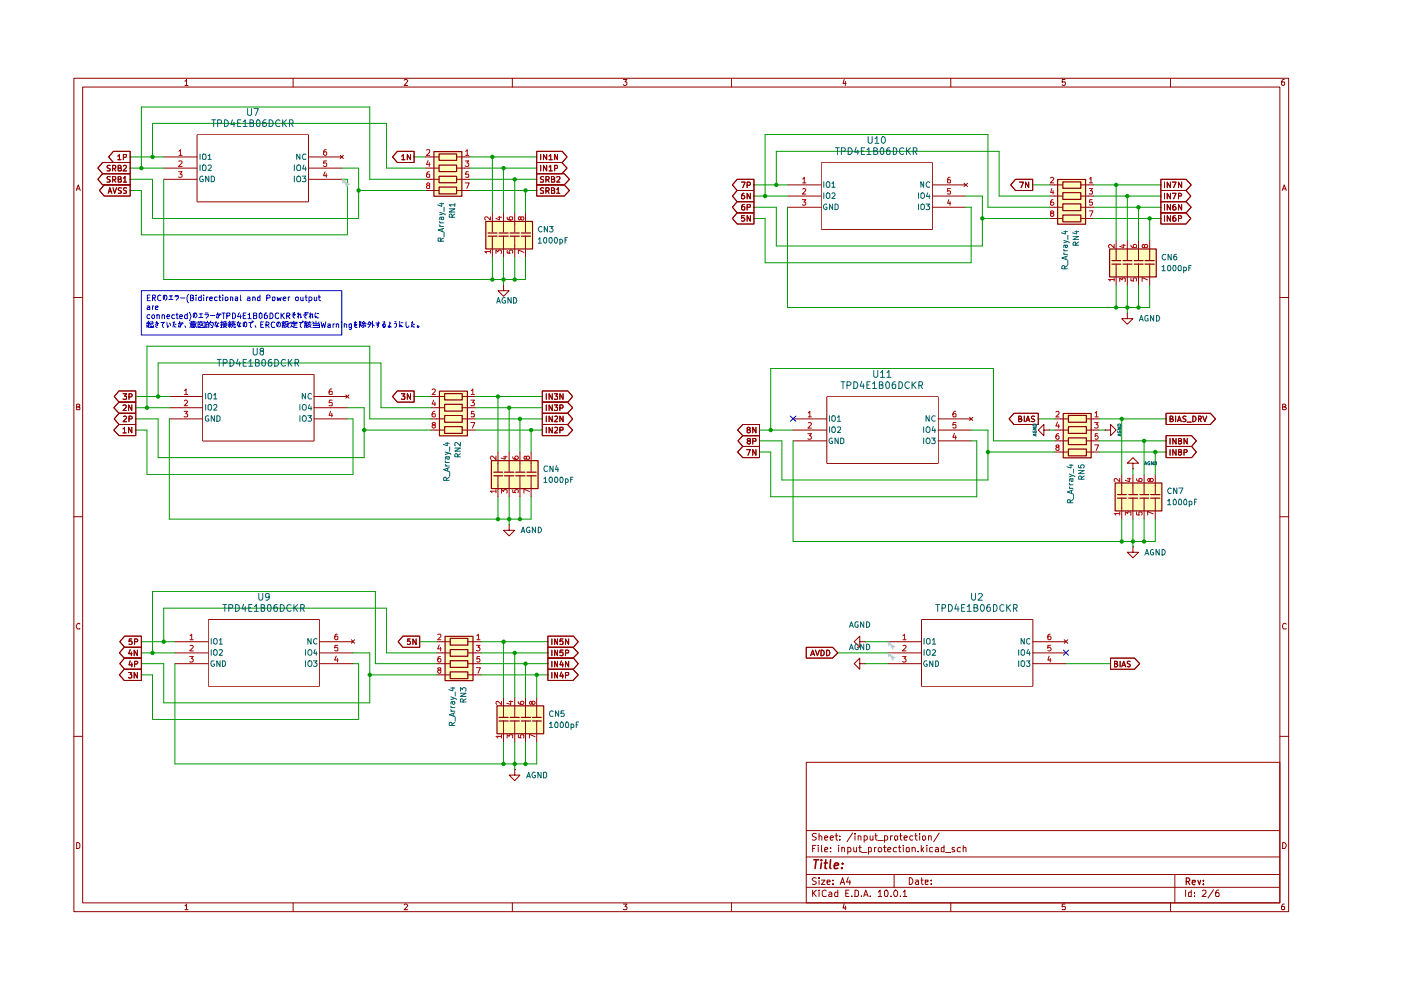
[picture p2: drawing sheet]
<svg xmlns="http://www.w3.org/2000/svg" width="297mm" height="210mm" viewBox="0 0 297 210" stroke-linecap="round" stroke-linejoin="round" font-family="sans-serif">
<g fill="none" stroke="#910000" stroke-width=".21">
<path d="M15.7 16.6h257.5v176.7h-257.5zM17.5 18.5h253.9v172.9h-253.9zM39.2 17.2h.2l.1-.4v1.3M39.2 18.1h.7M62.1 16.6v1.9M85.7 17l.2-.2h.3l.2 .3-.7 1h.7M108.6 16.6v1.9M132.2 16.8h.7l-.4 .6 .4 .1v.4l-.2 .2h-.4l-.1-.2M155.1 16.6v1.9M179 16.8l-.3 .9h.7M179.2 17.3v.8M201.6 16.6v1.9"/>
<path d="M225.8 16.8h-.6v.6h.6l.1 .1-.1 .5-.4 .1-.2-.2M248.2 16.6v1.9M272.3 16.8h-.3a.93 .93 0 0 0-.2 1.2h.5l.1-.5-.1-.1h-.5l-.1 .1M16.2 40.4l.4-1.2 .4 1.2M16.3 40h.5M271.9 40.4l.4-1.2 .4 1.2M272 40h.6M15.7 63.1h1.8M271.4 63.1h1.8M16.3 86.3h.4l.2-.3-.1-.2-.5-.1v1.2h.5l.1-.5-.2-.1M271.9 86.3l.6-.1v-.4l-.6-.1v1.2h.6l.2-.4-.3-.2M15.7 109.6h1.8"/>
<path d="M271.4 109.6h1.8M16.9 132.3l-.1-.1a.66 .66 0 0 0-.6 .4 .66 .66 0 0 0 .2 .7h.5M272.7 132.3l-.4-.1-.4 .3v.6l.2 .2h.6M15.7 156.1h1.8M271.4 156.1h1.8M16.3 178.6h.3l.3 .4v.6l-.3 .3h-.3zM170.9 161.6h100.5v29.8h-100.5zM170.9 176.1h100.5M172.3 179.9h.4M173 179.2h-.7v1.4M173.1 176.8l-.6-.1-.3 .3 .1 .3 .7 .2 .1 .2a.51 .51 0 0 1-.4 .4 .51 .51 0 0 1-.5 0M173.5 179.2v.1"/>
<path d="M173.5 179.7v.9M173.7 177.3l.3-.1 .2 .2v.7M173.7 176.7v1.4M174.2 179.2v1.2l.1 .2M174.8 177.6l.7-.1-.1-.2-.4-.1-.2 .2 .1 .7h.5M176 177.6l.7-.1-.1-.2-.4-.1-.2 .2 .1 .7h.5M176.1 179.7v.2M177 177.2h.6M177.3 176.7v1.2l.3 .2M177.8 179.2v.1M177.8 179.7v.9M178.1 178v.1"/>
<path d="M178.1 177.3v.1M178.5 179.8l.1-.1h.4l.1 .9M178.5 179.7v.9M179.7 179.7h.5a.59 .59 0 0 1 .1 .9h-.6M179.7 179.7v1.4M180.8 176.6l-1.2 1.9M181 179.7l.1 .9 .5-.1M181.3 176.7v.2M181.3 177.2v.9M181.6 179.7v.9M181.9 177.3l.4-.1 .2 .2v.7M181.9 177.2v.9"/>
<path d="M182 179.7h.6M182.3 179.2v1.4h.3M183.2 177.3h.6l.1 .6a.45 .45 0 0 1-.7 .2M183.2 177.2v1.4M184.1 179.7h.4l.2 .1v.7l-.6 .1M184.1 179.7v1.4M184.5 177.2v.9h.3l.3-.1M185.1 177.2v.9M185.4 179.7v.9M185.5 177.2h.5M185.7 176.7v1.2l.3 .2M185.8 179.7h-.3l-.1 .3"/>
<path d="M186.2 178.2h1.1M187.3 179.7h.6M187.5 179.2v1.4h.4M187.5 177.3l.5-.1 .2 .3-.1 .6h-.6M187.5 177.2v1.4M188.8 177.2v.9M189.2 177.2l-.4 .3M189.7 177.3h.6l-.1 .8h-.5zM190.1 179.7h-.4l-.3 .3 .2 .6h.5M190.5 179.7h.5M190.7 179.2v1.2l.1 .2h.2M190.8 177.2h.5"/>
<path d="M190.9 176.7v1.2l.4 .2M191.5 179.2v.1M191.5 179.7v.9M191.7 177.6l.7-.1-.2-.3h-.3l-.2 .2v.5l.2 .2h.4M192.2 179.7h.3l.3 .1-.1 .8h-.5zM193.4 179.8l.1-.1a.36 .36 0 0 1 .6 .2v.7M193.4 179.7v.9M193.5 177.3l-.4-.1-.2 .3v.4l.2 .2h.4M194 177.2h.5M194.1 176.7v1.2l.4 .2M195 176.7v.2M195 177.2v.9"/>
<path d="M195.3 179.2v1.4M195.6 177.3h.1a.36 .36 0 0 1 .6 .2l-.1 .6h-.4l-.2-.1zM195.8 179.7l-.5 .6M196.5 179.2v.1M196.5 179.7v.9M196.8 177.3h.6v.8M196.8 177.2v.9M197.7 179.7h-.3l-.3 .1v.7l.6 .1M198.4 179.7h.3l.3 .2v.7h-.6l-.1-.3 .2-.2 .5-.1M199.1 176.6l-1.1 1.9M200.2 179.2v1.4h-.6v-.8l.2-.1h.4M202.4 179.7h-.4l-.2 .2 .2 .3 .4 .1v.3h-.6"/>
<path d="M203.6 179.7h-.3l-.4 .3 .2 .6h.5M204.2 179.8l.3-.1h.3v.9M204.2 179.2v1.4M271.9 178.6a.65 .65 0 0 1 .8 .7 .65 .65 0 0 1-.8 .6zM39.2 192h.2l.1-.3v1.2M39.2 192.9h.7M62.1 191.4v1.9M85.7 191.9l.2-.2h.3l.2 .2-.7 1h.7M108.6 191.4v1.9M132.2 191.7h.7l-.4 .5 .4 .2v.3l-.1 .2-.6-.1M155.1 191.4v1.9M170.9 188.1h100.5"/>
<path d="M170.9 185.4h100.5M170.9 181.7h100.5M172.3 188.7v1.4M172.5 189.3l.6 .8M173.1 186.2l-.6-.1-.3 .3 .3 .4 .6 .3a.51 .51 0 0 1-.4 .4 .51 .51 0 0 1-.5 0M173.1 188.7l-.8 .8M173.7 188.7v.2M173.7 186.1v.2M173.7 186.6v.9M173.7 189.1v1M174.2 186.6h.7l-.7 .9h.7M174.8 180.2l.7-.2-.1-.3h-.4l-.2 .2 .1 .7h.5"/>
<path d="M175.2 188.9l-.4-.2-.5 .4 .1 .8 .2 .2 .6-.1M175.3 187l.7-.1-.1-.3h-.5l-.1 .2 .1 .7h.5M175.8 189.2l.4-.1 .2 .3v.7h-.6l-.1-.4 .7-.2M176.1 180.5v.1M176.6 187.4v.1M176.6 186.6v.2M177.6 188.7v1.4h-.6v-.9h.6M178.1 187.5l.5-1.4 .5 1.4M178.3 187.1h.6M179 191.6l-.3 .9h.7M179.2 192.1v.8M179.3 189.4h.5"/>
<path d="M179.8 186l-.3 1h.8M180 188.7h-.7v1.4h.7M180.2 186.6v.9M180.6 190v.1M181.3 188.7h.3l.4 .4v.6l-.2 .4h-.5zM182.6 190v.1M182.7 180.8h1.1M183.1 190.1l.5-1.4 .5 1.4M183.2 189.7h.7M184.5 190v.1M186.2 189.1l.4-.4v1.4M186.2 190.1h.7"/>
<path d="M187.5 189l.4-.3a.82 .82 0 0 1 .2 1.4l-.5-.1zM188.2 180.2l.7-.2-.2-.3h-.4l-.1 .7 .1 .2h.5M188.9 190v.1M189.6 185.4v2.7M189.8 188.7a.78 .78 0 0 1 .3 1.4h-.4l-.1-.3a.85 .85 0 0 1 .2-1.1zM190.9 190v.1M191.5 189.1l.4-.4v1.4M191.5 190.1h.8M192.8 186.1a.72 .72 0 0 1 .8 .7 .72 .72 0 0 1-.8 .7zM194.1 186.6h.5l.1 .9M194.6 180.5v.1M194.7 186.9h-.4l-.2 .3 .2 .3h.4"/>
<path d="M195.2 186.6h.5M195.4 186.1v1.2l.3 .2M195.5 180.1l.3 .5M196.2 187l.6-.1v-.3h-.6v.9h.6M197.4 187.4v.1M197.4 186.6v.2M200.5 180.8h1.1M201.6 191.4v1.9M225.8 191.7h-.6v.6l.6-.1 .1 .2-.1 .5-.6-.1M248.2 191.4v1.9M249.1 185.4v6M251.4 188.7v1.4"/>
<path d="M252.6 188.7v1.4h-.5l-.1-.8 .2-.2 .4 .1M253.2 190v.1M253.2 189.2v.2M254.9 188.9l.2-.2 .5 .1 .1 .5-.9 .8h.9M257.3 188.6l-1.2 1.8M258.4 188.7l-.4 .1-.3 .5 .1 .8h.6v-.8l-.4-.1-.3 .3M272.3 191.7h-.3a.93 .93 0 0 0-.2 1.2h.5l.1-.5-.1-.2h-.5l-.1 .2"/>
<circle cx="186.6" cy="180.2" r=".44"/>
</g>
<path d="M251.5 186.9h.5l.3-.3v-.2l-.3-.3h-.5v1.5M251.8 186.9l.5 .7M252.8 187.1l.6-.1v-.4h-.5l-.1 .2 .1 .7h.5M254 186.6l.3 1 .3-1M255.1 187.4v.2M255.1 186.6v.2" fill="none" stroke="#910000" stroke-width=".25"/>
<path d="M172.6 182.3h1M173.1 182.3l-.3 1.8M174.2 182.3v.2M174.2 183l-.2 1.1M174.8 183h.6M175.1 182.3l-.2 1.8h.4M176.1 182.3l-.2 1.6 .3 .2M176.9 183.6l.9-.2-.1-.4h-.7l-.1 .9 .1 .2h.6M178.5 184v.1M178.6 183v.2" fill="none" stroke="#910000" stroke-width=".34"/>
<g fill="#ffb">
<path d="M104.1 97.6h9.9v5.9h-9.9z"/>
<path d="M93.1 82.9h6v9.5h-6z"/>
<path d="M94.3 134.9h5.9v9.4h-5.9z"/>
<path d="M91.9 32.1h6v9.5h-6z"/>
<path d="M105.3 149.6h9.9v5.9h-9.9z"/>
<path d="M103 46.9h9.9v5.8h-9.9z"/>
<path d="M235.2 52.7h9.9v6h-9.9z"/>
<path d="M224.2 38h5.9v9.5h-5.9z"/>
<path d="M225.4 87.6h5.9v9.4h-5.9z"/>
<path d="M236.4 102.4h9.9v5.9h-9.9z"/>
</g>
<g fill="none" stroke="#910000" stroke-width=".25">
<path d="M92 32.1h5.9v9.5h-5.9zM93.1 32.6h3.7v1.4h-3.7zM93.1 35h3.7v1.4h-3.7zM93.1 37.4h3.7v1.3h-3.7zM93.1 39.7h3.7v1.4h-3.7zM224.2 38.1h6v9.4h-6zM225.3 38.6h3.9v1.3h-3.9zM103 46.9h9.9v5.9h-9.9zM103.5 49.4h1.9M103.5 50.1h1.9M105.8 49.4h1.9M105.8 50.1h1.9"/>
<path d="M108.2 49.4h1.9M108.2 50.1h1.9M110.5 49.4h2M110.5 50.1h2M225.3 40.9h3.9v1.4h-3.9zM225.3 43.2h3.9v1.5h-3.9zM225.3 45.6h3.9v1.4h-3.9zM235.2 52.8h10v5.9h-10zM235.8 55.2h1.8M235.8 56h1.8M238.1 55.2h1.9M238.1 56h1.9"/>
<path d="M240.5 55.2h1.9M240.5 56h1.9M242.8 55.2h1.9M242.8 56h1.9M93.2 82.9h5.9v9.5h-5.9zM94.3 83.4h3.7v1.4h-3.7zM94.3 85.7h3.7v1.5h-3.7zM94.3 88.1h3.7v1.4h-3.7zM94.3 90.5h3.7v1.4h-3.7zM104.2 97.7h9.9v5.9h-9.9zM225.4 87.7h6v9.4h-6zM226.5 88.1h3.8v1.4h-3.8z"/>
<path d="M226.5 90.5h3.8v1.4h-3.8zM226.5 92.8h3.8v1.5h-3.8zM226.5 95.2h3.8v1.4h-3.8zM104.7 100.1h1.9M104.7 100.9h1.9M107 100.1h1.9M107 100.9h1.9M109.3 100.1h2M109.3 100.9h2M111.7 100.1h2M111.7 100.9h2M236.4 102.4h9.9v5.9h-9.9z"/>
<path d="M236.9 104.9h1.9M236.9 105.6h1.9M239.3 104.9h1.9M239.3 105.6h1.9M241.7 104.9h1.8M241.7 105.6h1.8M244 104.9h1.9M244 105.6h1.9M94.4 134.9h5.9v9.4h-5.9zM95.5 135.3h3.7v1.5h-3.7zM95.5 137.7h3.7v1.4h-3.7zM95.5 140.1h3.7v1.4h-3.7z"/>
<path d="M95.5 142.5h3.7v1.4h-3.7zM105.4 149.6h9.9v6h-9.9zM105.8 152.1h1.9M105.8 152.9h1.9M108.2 152.1h1.9M108.2 152.9h1.9M110.5 152.1h2M110.5 152.9h2M112.9 152.1h1.9M112.9 152.9h1.9"/>
</g>
<g fill="none" stroke="#910000" stroke-width=".21">
<path d="M21.8 36.8h5.8v2.4h-5.8l-1.1-1.2zM21.8 34.5h5.8v2.3h-5.8l-1.1-1.2zM22.1 39.2h5.5v2.4h-5.5l-1-1.2zM23.4 37.5l-.5-.1-.2 .3 .1 .2 .5 .2v.5h-.6M23.4 35.1h-.5l-.2 .2 .1 .3 .5 .1v.5h-.6M23.9 38.1l.6-.1v-.5l-.6-.1v1.2M23.9 35.7l.6-.1v-.5h-.6v1.1M24 39.8l.3 1.2 .4-1.2M24 32.1h3.6v2.4h-3.6l-1-1.2zM24.1 38.1l.5 .5M24.1 35.7l.5 .5M25 33.1l.3-.3v1.1"/>
<path d="M25 33.9h.7M25.1 38l.6-.1v-.3l-.2-.2h-.4v1.2h.6v-.3l-.2-.3M25.1 35.6h.6v-.4l-.2-.1h-.4v1.1h.6v-.3l-.2-.3M25.7 39.9h-.6v.4l.6 .2v.3v.2h-.6M26.2 33.4l.6-.1v-.5h-.6v1.1M26.2 37.8l.3-.4v1.2M26.2 35.2l.4-.1 .2 .3-.7 .8h.7M26.2 38.6h.6M26.8 39.9h-.6v.4l.6 .2v.3v.2h-.6M34.7 33.3h7M34.7 35.6h7M34.7 38h7"/>
<path d="M41.8 28.6h23.6v14.2h-23.6zM65.4 33.3h7.1M65.4 35.6h7.1M65.4 38h7.1M72.1 32.9l.7 .7M72.8 32.9l-.7 .7M84.2 32.1h3.6v2.4h-3.6l-1-1.2zM85.2 33.1l.3-.3v1.1M85.2 33.9h.7M87 32.8v1.1l-.6-1.1v1.1M90.2 33.3h2.8M90.2 35.6h2.8"/>
<path d="M90.2 38h2.8M96.8 33.3h2.9M96.8 35.6h2.9M96.8 38h2.9M113.8 32.1h5.4l1 1.2-1 1.2h-5.4zM113.8 39.2h5.8l1.1 1.2-1.1 1.2h-5.8zM113.8 34.5h5.3l1.1 1.1-1.1 1.2h-5.3zM113.8 36.8h5.8l1.1 1.2-1.1 1.2h-5.8zM114.6 32.8v1.1M114.6 35.1v1.1M115.2 39.9l-.4-.1-.2 .2v.3l.6 .3v.3l-.6 .1M115.2 37.5l-.4-.1-.2 .3v.2l.6 .3v.3l-.6 .1"/>
<path d="M115.7 38.1h.5l.2-.2v-.3l-.2-.2h-.5v1.2M115.9 32.8v1.1l-.7-1.1v1.1M115.9 35.1v1.1l-.7-1.1v1.1M116.1 38.1l.3 .5M116.4 33.1l.4-.3v1.1M116.4 35.4l.4-.3v1.1M116.4 33.9h.7M116.4 36.2h.7M116.9 38l.6-.1 .1-.2-.3-.3h-.4v1.2h.6l.1-.5-.3-.1M117.6 35.7h.4l.2-.1v-.4l-.2-.1h-.4v1.1M118 37.6l.2-.2h.3l.2 .2v.3l-.7 .7h.7M118.2 32.8v1.1l-.6-1.1v1.1"/>
<path d="M156.3 38h3.6v2.4h-3.6l-1-1.2zM157.2 38.6h.8l-.5 1.2M158.4 39.3h.5l.2-.2v-.3l-.2-.2h-.5v1.2M167 39.2h7.1M174.1 34.5h23.6v14.1h-23.6zM197.7 39.2h7M204.4 38.9l.7 .6M205.1 38.9l-.7 .6M215.3 38h3.6v2.4h-3.6l-1-1.2zM216.2 38.6h.8l-.5 1.2M218.1 38.6v1.2l-.7-1.2v1.2M222.5 39.2h2.8"/>
<path d="M229.1 39.2h2.8M246.1 38h5.4l1.1 1.2-1.1 1.2h-5.4zM246.9 38.6v1.2M248.2 38.6v1.2l-.7-1.2v1.2M248.6 38.6h.7l-.5 1.2M250.5 38.6v1.2l-.6-1.2v1.2M22.9 41l.4-1.2 .4 1.2M23 40.6h.6M90.2 40.4h2.8M96.8 40.4h2.9M104.4 45.1v4.1M104.4 50.1v4.4"/>
<path d="M106.8 45.1v4.1M106.8 50v4.5M109.1 45.1v4.1M109.1 50v4.5M111.4 45.1v4.1M111.4 50v4.5M115.7 40.5h.5l.2-.2v-.3l-.2-.2h-.5v1.2M116.1 40.5l.3 .5M116.9 40.4l.6-.1 .1-.3-.3-.2h-.4v1.2h.6l.1-.5-.3-.1M118 40.1h.2l.2-.3v1.2M118 41h.7M156.3 40.4h3.6v2.4h-3.6l-1-1.2z"/>
<path d="M156.3 42.8h3.6v2.3h-3.6l-1-1.2zM156.3 45.1h3.6v2.4h-3.6l-1-1.2zM157.7 41l-.3 .1-.2 .2v.8h.6l.1-.4-.3-.3h-.2l-.2 .3M157.8 43.3h-.2a.73 .73 0 0 0-.1 1.2l.4-.1v-.5l-.4-.1-.3 .2M157.8 45.7h-.6v.6l.4-.2 .3 .3-.1 .4h-.6M158.4 43.9h.6l.1-.5-.7-.1v1.2M159.1 41v1.2l-.7-1.2v1.2M159.1 45.7v1.2l-.7-1.2v1.2M167 41.6h7.1M167 43.9h7.1M197.7 41.6h7M197.7 43.9h7"/>
<path d="M222.5 41.6h2.8M222.5 43.9h2.8M222.5 46.3h2.8M229.1 41.6h2.8M229.1 43.9h2.8M229.1 46.3h2.8M236.6 51v4.1M236.6 56v4.5M239 51v4.1M239 56v2M239 58.1v2.4M241.4 51v4.1"/>
<path d="M241.4 56v2M241.4 58.1v2.4M243.8 51v4.1M243.8 56v2M243.8 58.1v2.4M246.1 42.8h5.4l1.1 1.1-1.1 1.2h-5.4zM246.1 45.1h5.4l1 1.2-1 1.2h-5.4zM246.1 40.4h5.4l1 1.2-1 1.2h-5.4zM246.9 41v1.2M246.9 43.3v1.2M246.9 45.7v1.2M248.2 43.3v1.2l-.7-1.2v1.2"/>
<path d="M248.2 45.7v1.2l-.7-1.2v1.2M248.2 41v1.2l-.7-1.2v1.2M248.6 41h.7l-.5 1.2M249.2 43.3l-.5 .3v.8h.6v-.4l-.2-.2h-.3l-.1 .2M249.2 45.7l-.5 .3v.8h.6v-.4l-.2-.3h-.3l-.1 .3M249.9 46.3h.5l.1-.2-.1-.3-.5-.1v1.2M249.9 41.6h.5l.1-.4-.2-.2h-.4v1.2M250.5 43.3v1.2l-.6-1.2v1.2M43 79.4h23.6v14.1h-23.6zM106.8 60.5v1.1h1.1l-1.1 1.2-1.2-1.2h1.2M106.8 60.5h.1M239 66.4v1.2h1.2l-1.2 1.1-1.2-1.1h1.2"/>
<path d="M239 66.4h.1M25.2 85.3h3.6v2.3h-3.6l-1.1-1.2zM25.2 90h3.6v2.4h-3.6l-1.1-1.2zM25.2 87.6h3.6v2.4h-3.6l-1-1.2zM25.2 82.9h3.6v2.4h-3.6l-1-1.2zM26.1 86l.1-.1h.4l.2 .1v.4l-.7 .6h.7M26.1 90.9l.3-.3v1.2M26.1 83.5h.7l-.4 .5h.4v.7l-.7-.1M26.1 91.8h.7M26.2 88.3l.4-.1 .2 .4-.7 .8h.7M27.3 88.8h.6v-.5l-.6-.1v1.2M27.3 84.2l.6-.1v-.5l-.6-.1v1.2"/>
<path d="M27.9 85.9v1.1l-.6-1.1v1.1M27.9 90.6v1.2l-.6-1.2v1.2M35.9 84.1h7M35.9 86.4h7M35.9 88.8h7M66.5 84.1h7.2M66.5 86.4h7.2M66.5 88.8h7.2M73.3 83.7l.7 .7M74 83.7l-.7 .7M84.2 82.9h3.6v2.4h-3.6l-1-1.2zM85.1 83.5h.8l-.5 .5h.4v.7l-.7-.1"/>
<path d="M87 83.5v1.2l-.6-1.2v1.2M91.4 84.1h2.8M91.4 86.4h2.8M91.4 88.8h2.8M91.4 91.2h2.8M98 84.1h2.8M98 86.4h2.8M98 88.8h2.8M98 91.2h2.8M105.6 95.8v4.2M107.9 95.8v4.2M110.2 95.8v4.2"/>
<path d="M112.6 95.8v4.2M115 82.9h5.4l1 1.2-1 1.2h-5.4zM115 85.3h5.3l1.1 1.1-1.1 1.2h-5.3zM115 90h5.3l1.1 1.2-1.1 1.2h-5.3zM115 87.6h5.4l1 1.2-1 1.2h-5.4zM115.8 83.5v1.2M115.8 85.9v1.1M115.8 88.2v1.2M115.8 90.6v1.2M117.1 83.5v1.2l-.7-1.2v1.2M117.1 85.9v1.1l-.7-1.1v1.1M117.1 90.6v1.2l-.7-1.2v1.2"/>
<path d="M117.1 88.2v1.2l-.7-1.2v1.2M117.5 83.5h.7l-.3 .5 .3 .1v.5h-.7M117.5 85.9h.7l-.3 .5h.3v.6h-.7M117.6 90.7h.6v.4l-.7 .7h.7M117.6 88.3h.6v.4l-.7 .7h.7M118.7 86.5h.5l.2-.1v-.4l-.2-.1h-.5v1.1M118.7 91.2h.6l.1-.5-.7-.1v1.2M119.4 83.5v1.2l-.7-1.2v1.2M119.4 88.2v1.2l-.7-1.2v1.2M157.5 90h3.5v2.4h-3.5l-1.1-1.2zM157.5 94.7h3.5v2.3h-3.5l-1.1-1.2zM157.5 92.4h3.5v2.3h-3.5l-1-1.2z"/>
<path d="M158.3 95.3h.8l-.5 1.2M158.6 91.1l-.2-.1v-.3h.6v.3l-.6 .2v.5l.2 .1 .4-.1 .1-.2-.3-.4M158.7 93.5l-.3-.3 .3-.2h.4v.4a.51 .51 0 0 0-.6 .7h.6v-.5l-.2-.1M159.6 93.6h.6l.1-.6h-.7v1.1M160.3 90.6v1.2l-.7-1.2v1.2M160.3 95.3v1.2l-.7-1.2v1.2M168.1 88.8h7.2M168.1 91.2h7.2M168.1 93.5h7.2M175.3 84.1h23.6v14.2h-23.6zM198.9 88.8h7M198.9 91.2h7"/>
<path d="M198.9 93.5h7M205.6 88.5l.6 .7M206.2 88.5l-.6 .7M215 87.6h5.1v2.4h-5.1l-1-1.2zM216 88.8l.5-.1v-.4l-.5-.1v1.2h.4l.3-.4-.4-.2M217.2 88.2v1.2M217.5 89.4l.4-1.2 .5 1.2M217.7 89.1h.5M219.4 88.3h-.7v.3l.7 .5-.3 .3-.4-.1M221.3 91.2v-1.2l-1.2 1.2 1.2 1.2v-1.2h1.2M222.5 91.2h.1M223.6 88.8h2.9"/>
<path d="M223.6 91.2h2.9M223.6 93.5h2.9M223.6 95.8h2.9M230.3 88.8h2.8M230.3 91.2h2.8M230.3 93.5h2.8M230.3 95.8h2.8M234.3 91.2h1.2v-1.2l1.1 1.2-1.1 1.2v-1.2M234.3 91.2h.1M240.2 98.2h1.2l-1.2-1.2-1.2 1.2h1.2v1.2M240.2 99.4h.1M247.2 92.4h5.4l1.1 1.1-1.1 1.2h-5.4z"/>
<path d="M247.2 87.6h9.4l1.1 1.2-1.1 1.2h-9.4zM247.2 94.7h5.4l1.1 1.1-1.1 1.2h-5.4zM248.1 88.8h.4l.2-.2v-.3l-.2-.1h-.4v1.2l.6-.1 .1-.3-.3-.2M248.1 93v1.1M248.1 95.3v1.2M249.3 88.2v1.2M249.3 93v1.1l-.6-1.1v1.1M249.3 95.3v1.2l-.6-1.2v1.2M249.7 89.4l.3-1.2 .4 1.2M249.8 89.1h.6M250 93.5l-.1-.1v-.4h.5v.4l-.5 .2v.5h.1h.4l.1-.2-.2-.4M250 95.8l-.1-.4 .5-.1 .1 .3-.2 .2-.4 .1v.5l.1 .1h.3l.2-.2v-.3l-.2-.2"/>
<path d="M251 95.9l.6-.1 .1-.3-.2-.2h-.5v1.2M251.5 88.3h-.6v.4l.5 .2 .1 .3-.3 .2-.4-.1M251.7 93v1.1l-.7-1.1v1.1M251.7 89.5h.9M252.9 88.2a.6 .6 0 0 1 .7 .6 .6 .6 0 0 1-.7 .6zM254.1 88.8h.5l.1-.5-.6-.1v1.2M254.3 88.8l.4 .6M255 88.2l.4 1.2 .5-1.2M105.6 100.9v4.4M107.9 111.3v1.1h1.2l-1.2 1.2-1.1-1.2h1.1M107.9 111.3h.1M107.9 100.8v2.1"/>
<path d="M107.9 103v2.3M110.2 100.8v2.1M110.2 103v2.3M112.6 100.8v2.1M112.6 103v2.3M237.8 100.6v4.1M237.8 105.6v4.5M240.2 115.9v1.2h1.2l-1.2 1.2-1.2-1.2h1.2M240.2 115.9h.1M240.2 100.6v4.1M240.2 105.6v2M240.2 107.7v2.4"/>
<path d="M242.6 100.6v4.1M242.6 105.6v2M242.6 107.7v2.4M244.9 100.6v4.1M244.9 105.6v2M244.9 107.7v2.4M26.3 137.2h3.7v2.3h-3.7l-1-1.1zM26.4 139.5h3.6v2.4h-3.6l-1-1.2zM26.4 134.9h3.6v2.3h-3.6l-1-1.1zM27.6 137.8l-.3 .8h.7M27.9 138.3v.7M27.9 135.5h-.5l-.1 .6 .2-.2 .4 .1v.6h-.6"/>
<path d="M28.5 136.1h.6v-.5l-.6-.1v1.2M29.1 137.8v1.2l-.7-1.2v1.2M37.1 136.1h7M37.1 138.4h7M44.2 131.4h23.6v14.1h-23.6zM67.7 136.1h7.1M67.7 138.4h7.1M74.5 135.6l.7 .8M75.2 135.6l-.7 .8M85.4 134.9h3.6v2.3h-3.6l-1-1.1zM87 135.5h-.6v.6l.4-.2 .2 .2v.5h-.6M88.2 135.5v1.2l-.7-1.2v1.2"/>
<path d="M92.5 136.1h2.9M92.5 138.4h2.9M99.1 136.1h2.9M99.1 138.4h2.9M116.2 134.9h5.4l1 1.2-1 1.1h-5.4zM116.2 139.5h5.4l1 1.2-1 1.2h-5.4zM116.2 137.2h5.3l1.1 1.2-1.1 1.1h-5.3zM117 135.5v1.2M117 137.8v1.2M118.2 135.5v1.2l-.6-1.2v1.2M118.2 137.8v1.2l-.6-1.2v1.2M119.4 135.5h-.6l-.1 .6 .2-.2h.3l.2 .2v.5h-.7"/>
<path d="M119.4 137.8h-.6l-.1 .6 .2-.1h.3l.2 .1v.5h-.7M119.9 138.4h.6l.1-.5-.7-.1v1.2M120.6 135.5v1.2l-.7-1.2v1.2M170.9 137.2h5.6l1.1 1.2-1.1 1.1h-5.6zM171.9 139l.4-1.2 .4 1.2M172 138.7h.6M172.9 137.8l.4 1.2 .4-1.2M174.1 137.8l.6 .2 .1 .3-.1 .6-.4 .1h-.2zM175.3 137.8l.6 .2v.3v.6l-.4 .1h-.2zM182.3 136.1v-1.2l-1.2 1.2 1.2 1.1v-1.1h1.2M183.5 136.1h.1M188.2 136.1h7.1"/>
<path d="M188.2 138.4h7.1M195.4 131.4h23.6v14.1h-23.6zM218.9 136.1h7.1M218.9 138.4h7.1M225.6 135.6l.8 .8M226.4 135.6l-.8 .8M235.5 139.5h5l1.1 1.2-1.1 1.2h-5zM26.3 141.9h3.7v2.4h-3.7l-1-1.2zM27.3 142.6h.6l-.3 .4 .3 .1v.5l-.1 .2h-.4l-.1-.2M27.6 140.1l-.3 .9h.8M27.9 140.5v.9M28.5 140.8l.6-.1v-.5h-.6v1.2"/>
<path d="M29.1 142.6v1.2l-.7-1.2v1.2M37.1 140.7h7M67.7 140.7h7.1M92.5 140.7h2.9M92.5 143.1h2.9M99.1 140.7h2.9M99.1 143.1h2.9M106.8 147.8v4.2M106.8 152.8v4.5M109.1 147.8v4.2M109.1 152.8v2.1M109.1 154.9v2.4"/>
<path d="M111.4 147.8v4.2M111.4 152.8v2.1M111.4 154.9v2.4M113.8 147.8v4.2M113.8 152.8v2.1M113.8 154.9v2.4M116.2 141.9h5.3l1.1 1.2-1.1 1.2h-5.3zM117 140.2v1.2M117 142.6v1.2M118.2 140.2v1.2l-.6-1.2v1.2M118.2 142.6v1.2l-.6-1.2v1.2M119 140.1l-.3 .9h.8"/>
<path d="M119 142.5l-.3 .8h.8M119.3 140.5v.9M119.3 142.9v.9M119.9 143.2l.7-.1v-.4l-.7-.1v1.2M120.6 140.2v1.2l-.7-1.2v1.2M182.3 140.7v-1.2l-1.2 1.2 1.2 1.2v-1.2h1.2M183.5 140.7h.1M188.2 140.7h7.1M218.9 140.7h7.1M236.3 140.7h.5v-.5h-.5v1.2h.4l.3-.4-.4-.3M237.5 140.2v1.2M237.8 141.4l.5-1.2 .4 1.2"/>
<path d="M238 141.1h.5M239.6 140.2l-.6 .1v.3l.6 .3v.3l-.2 .2-.4-.1M109.1 163.2v1.1h1.1l-1.1 1.2-1.2-1.2h1.2M109.1 163.2h.1"/>
</g>
<g fill="none" stroke="#b90000" stroke-width=".21">
<path d="M37.8 36.4h.8l-.4 .5 .4 .2v.3l-.2 .2-.6-.1M37.9 32.1l.4-.4v1.2M37.9 34.2l.5-.1 .2 .4-.8 .8h.8M37.9 32.9h.7M68.9 36.4l-.3 .9h.7M69.2 31.7l-.5 .1a.82 .82 0 0 0 .1 1.1l.5-.1v-.5l-.5-.1-.2 .2M69.2 36.8v.8M69.3 34.1h-.6l-.1 .5h.7v.5l-.2 .2h-.4l-.1-.2M90.4 31.8h.7v.5l-.7 .6h.7M90.7 39.3l-.3-.3 .3-.2h.2l.2 .4-.4 .1-.3 .2 .2 .5 .5-.1v-.4l-.2-.2M90.8 34l-.4 .9h.8M91 36.4l-.4 .2-.2 .8 .2 .2 .5-.1-.1-.6h-.4l-.2 .2"/>
<path d="M91 34.5v.8M98.6 34.1h.8l-.4 .4 .4 .3-.1 .4-.5 .1-.2-.2M98.6 38.8h.9l-.5 1.2M98.7 32.1l.4-.4v1.2M98.7 32.9h.7M99.3 36.4h-.5l-.1 .6 .6-.1v.7l-.6-.1M170.2 37.9l.3-.3v1.2M170.2 38.8h.7M201.4 37.6h-.2l-.3 .3v.8h.6l-.1-.6h-.4l-.1 .2M201.5 40h-.6v.6h.6l-.1 .5h-.5M222.8 37.8l.4-.2 .2 .3-.7 .9h.7M223 40l-.2 .8h.6"/>
<path d="M231 37.9h.1l.2-.3v1.2M231 40h.6l-.4 .5h.4v.1v.5h-.6M231 38.8h.6M104 53.3h-1.2l.3 .4M104 46v.7l-.7-.7h-.3l-.2 .1v.4l.2 .2M104 53v.7M105.2 53.8v-.8l.4 .4 .2-.4 .5 .1v.7M105.6 46.1h.7M105.9 45.9v.8l-.7-.4M107.5 53.1v.6h.6l-.2-.4 .3-.3 .4 .1v.6M107.5 46.1v.2a.73 .73 0 0 0 1.2 .1l-.1-.4h-.5l-.2 .4 .3 .3M110.4 46.1l.1-.1h.5v.6a.51 .51 0 0 1-.7-.6h-.3l-.1 .4 .3 .3 .2-.3"/>
<path d="M111.1 53.5l-1.2-.5v.8M170.1 42.3h.8l-.5 .5 .5 .2-.1 .4h-.7M170.2 40.1l.4-.1 .3 .3-.8 .8h.8M201.2 42.3l-.3 .8h.7M201.4 42.8v.7M222.9 45.2l-.1-.1v-.3h.6v.3l-.6 .2v.5l.1 .1h.3l.2-.3-.2-.4M223.3 42.3l-.4 .1-.1 .3v.7h.6v-.4l-.1-.2h-.5v.2M223.3 40.4v.7M231 44.7h.7l-.5 1.2M231.6 42.3h-.5l-.1 .6 .6-.1v.6h-.6M236.2 59.3h-1.2l.4 .3M236.2 51.8v.8l-.8-.8-.4 .3 .2 .4"/>
<path d="M236.2 58.9v.7M237.4 59.7v-.8l.5 .5v-.4l.2-.1 .5 .1-.1 .7M237.8 52h.8M238.3 51.8v.7l-.9-.3M239.8 59v.5l.6 .1-.1-.6h.7l-.1 .6M239.8 52l.1 .3 .2 .2h.8l.1-.5-.2-.2h-.3l-.2 .2v.4l.2 .1M242.7 52.1l.2-.3 .4 .3-.1 .4h-.5l-.1-.6h-.4v.6h.4l.1-.2M243.3 59.4l-1.2-.6v.9M39 87.2h.8l-.4 .5 .4 .2v.3l-.2 .2-.6-.1M39.1 82.8l.4-.3v1.2M39.1 85l.4-.2 .3 .4-.8 .8h.8M39.1 83.7h.7"/>
<path d="M70.1 87.2l-.3 .9h.7M70.4 82.5l-.5 .1-.1 .9 .1 .2 .5-.1v-.6h-.5l-.1 .1M70.4 87.6v.8M70.4 84.8h-.6v.6l.6-.1v.6h-.6M91.6 82.6l.2-.1h.3l.2 .1v.4l-.7 .7h.7M91.9 90.1l-.3-.3 .3-.2 .4 .1v.3a.51 .51 0 0 0-.6 .7h.6v-.5l-.2-.1M91.9 84.8l-.3 .9h.8M92.2 87.2l-.4 .2-.2 .8 .2 .2 .5-.1-.1-.6h-.4l-.2 .2M92.2 85.3v.7M99.8 84.8h.8l-.4 .5h.3v.7l-.7-.1M99.8 89.6h.9l-.5 1.2M99.9 82.8l.3-.3v1.2"/>
<path d="M99.9 83.7h.7M100.5 87.2h-.5l-.1 .6 .6-.1v.7l-.6-.1M105.2 96.7v.8l-.9-.8-.3 .2 .1 .5M106.8 96.9h.7M107.1 96.7v.7l-.8-.3M108.7 96.9l.3 .5h.8v-.6l-.4-.1-.3 .2v.3l.3 .2M111.6 96.9l.2-.2 .5 .2-.1 .5h-.5l-.2-.6h-.3v.6h.3l.1-.2M171.3 91.9h.7l-.4 .5 .4 .2v.4h-.7M171.4 87.5l.3-.3v1.2M171.4 89.7l.4-.1 .2 .3-.7 .9h.7M171.4 88.4h.6M202.4 91.9l-.4 .8h.8"/>
<path d="M202.6 87.2l-.4 .2-.2 .8 .2 .2 .5-.1-.1-.6h-.4l-.2 .2M202.6 92.4v.7M202.7 89.6h-.6l-.1 .6 .2-.2h.3l.2 .2v.5h-.7M223.9 87.4l.1-.2h.4l.1 .2v.3l-.6 .7h.6M224.1 94.8l-.2-.2 .2-.3 .4 .1v.3a.51 .51 0 0 0-.6 .7h.6v-.5l-.1-.1M224.2 89.5l-.3 .8h.7M224.5 91.9h-.3a.73 .73 0 0 0-.1 1.2l.4-.1v-.5l-.4-.1-.2 .2M224.5 90v.8M232.1 89.6h.7l-.4 .4 .3 .1v.6h-.6M232.1 94.3h.8l-.5 1.2M232.2 87.5l.3-.3v1.2M232.2 88.4h.6"/>
<path d="M232.7 91.9h-.5v.6l.1-.1 .4 .1v.5h-.5M105.2 104.1h-1.2l.3 .4M105.2 103.8v.7M106.3 104.6v-.8l.5 .4v-.3h.6v.7M108.7 103.9v.5l.6 .1-.2-.2 .1-.4h.6v.6M112.3 104.2l-1.2-.5v.9M237.4 108.9h-1.2l.4 .2v.1M237.4 101.4v.8l-.8-.8-.4 .3 .2 .4M237.4 108.5v.7M238.6 109.2v-.7l.5 .4 .1-.4h.5v.7M239 101.5h.8M239.4 101.3v.8l-.8-.2"/>
<path d="M241 108.5v.6l.6 .1-.1-.6 .6-.1v.7M241 101.5v.3a.73 .73 0 0 0 1.1 .1v-.4l-.5-.1-.1 .1v.5l.1 .1M243.8 101.7a.35 .35 0 0 1 .6-.2 .35 .35 0 0 1 0 .6 .35 .35 0 0 1-.6-.2l-.2-.5a.35 .35 0 0 0-.3 .4 .35 .35 0 0 0 .3 .3l.2-.2M244.5 109l-1.2-.5v.7M40.2 139.2h.8l-.4 .4 .4 .3-.1 .4h-.7M40.3 134.8l.3-.3v1.1M40.3 136.9l.4-.1 .3 .4-.8 .8h.8M40.3 135.6h.7M71.3 139.1l-.3 .9h.7M71.5 134.5h-.2a.73 .73 0 0 0-.1 1.1h.4v-.6l-.4-.1-.2 .2M71.5 139.6v.8M71.6 136.8h-.6v.6l.1-.2h.4l.1 .2v.5h-.6"/>
<path d="M92.8 134.5h.7v.5l-.7 .6h.7M93.1 136.7l-.3 .9h.8M93.4 139.2h-.3a.73 .73 0 0 0-.1 1.2l.5-.1v-.5l-.5-.2-.2 .3M93.4 137.2v.8M101 136.8h.8l-.5 .4 .5 .3-.1 .4h-.7M101.1 134.8l.3-.3v1.1M101.1 135.6h.7M101.7 139.2h-.5l-.1 .6 .2-.2 .4 .1v.6h-.6M191.3 139.2h.8l-.4 .4 .4 .3-.1 .4h-.7M191.4 134.8l.4-.3v1.1M191.4 136.9l.5-.1 .2 .4-.8 .8h.8M191.4 135.6h.7"/>
<path d="M222.4 139.1l-.2 .9h.6M222.7 134.5l-.5 .2v.9h.6v-.5l-.2-.2h-.3l-.1 .2M222.7 139.6v.8M222.8 136.8h-.6v.6l.4-.2 .2 .3v.4h-.6M93 142.1l-.2-.3 .1-.2h.6l-.2 .5h-.3l-.2 .1v.3l.2 .2 .5-.1v-.4l-.2-.1M101 141.6h.9l-.6 1.1M106.3 156.1h-1.1l.3 .4M106.3 148.7v.7l-.8-.7-.3 .2 .1 .5M106.3 155.8v.7M107.5 156.5v-.7l.4 .3 .2-.3h.5v.7M107.9 148.8h.8M108.3 148.6v.8l-.9-.3"/>
<path d="M109.9 155.8v.6l.6 .1-.2-.2v-.3l.2-.2h.5v.7M109.9 148.8l.1 .4 .8 .2a.35 .35 0 0 0 .3-.4 .35 .35 0 0 0-.3-.3h-.2l-.3 .2 .3 .5M112.8 148.9l.1-.2h.3l.3 .4-.3 .3h-.3l-.4-.7a.35 .35 0 0 0-.2 .3 .35 .35 0 0 0 .2 .4l.3-.3M113.5 156.2l-1.2-.5v.8"/>
</g>
<g fill="none" stroke="#006665" stroke-width=".21">
<path d="M42.4 32.7v1.1M42.4 35v1.2M42.9 32.9l.2-.2h.4a.87 .87 0 0 1 0 1.1l-.6-.1zM42.9 35.1l.5-.1a.86 .86 0 0 1 .1 1.2h-.4l-.2-.2zM43 37.4l-.1-.1a.66 .66 0 0 0-.6 .5 .66 .66 0 0 0 .3 .7l.5-.1v-.4h-.3M44.1 33l.3-.3v1.1M44.1 35.1l.2-.1h.3l.2 .1v.4l-.7 .7h.7M44.1 33.8h.7M44.3 37.3v1.2l-.7-1.2v1.2M44.8 37.3l.5 .1 .2 .3v.6l-.2 .2h-.5zM62.4 35v1.2M62.4 37.3v1.2"/>
<path d="M63 37.5l.2-.2 .4 .1a.87 .87 0 0 1 0 1.1h-.5l-.2-.3zM63 35.1l.2-.1 .4 .1a.87 .87 0 0 1 0 1.1h-.5l-.2-.4zM63.6 32.7v1.1l-.7-1.1v1.1M64.1 37.3h.8l-.5 .5h.4v.7l-.7-.1M64.4 35l-.2 .8h.7M64.8 35.4v.8M64.9 32.8l-.6-.1-.2 .5 .2 .6 .6-.1M174.7 38.5v1.2M175.4 38.5l.5 .2v.8l-.1 .2h-.5a.86 .86 0 0 1 .1-1.2zM176.4 38.9h.1l.2-.4v1.2M176.4 39.7h.6M195.8 38.5v1.2l-.6-1.2v1.2"/>
<path d="M197.1 38.7l-.3-.2a.67 .67 0 0 0-.5 .5 .67 .67 0 0 0 .3 .7l.5-.1M174.7 40.9v1.2M175.3 43.3a.54 .54 0 0 0-.7 .6 .54 .54 0 0 0 .7 .5v-.5h-.2M175.4 40.9l.5 .2v.8l-.5 .2a.78 .78 0 0 1 0-1.2zM176.4 41.1l.1-.2h.4l.1 .2v.3l-.6 .7h.6M176.5 43.3v1.1l-.6-1.1v1.1M177 43.3h.4l.3 .2v.7l-.3 .2h-.4zM194.7 40.9v1.2M194.7 43.3v1.1M195.2 43.4l.3-.1a.6 .6 0 0 1 .5 .6 .6 .6 0 0 1-.5 .5l-.3-.1zM195.2 41.1l.3-.2a.6 .6 0 0 1 .5 .6 .6 .6 0 0 1-.5 .6l-.3-.2zM196.3 43.3h.8l-.4 .4 .3 .1v.6h-.7"/>
<path d="M196.7 40.9l-.3 .8h.8M197 41.3v.8M43.6 83.4v1.2M43.6 85.8v1.2M44.1 83.6l.5-.2a.86 .86 0 0 1 .1 1.2h-.4l-.2-.2zM44.1 85.9l.5-.1a.78 .78 0 0 1 0 1.2l-.5-.2zM44.2 88.2l-.3-.1a.61 .61 0 0 0-.4 .7 .61 .61 0 0 0 .5 .5l.3-.1v-.4h-.3M45.3 83.7h.2l.1-.3v1.2M45.3 85.9l.2-.1h.3l.2 .1v.4l-.7 .7h.7M45.3 84.6h.7M45.5 88.1v1.2l-.7-1.2v1.2M46 88.1h.3l.4 .3v.7l-.4 .2h-.3z"/>
<path d="M63.6 85.8v1.2M63.6 88.1v1.2M64.2 88.3l.2-.2a.6 .6 0 0 1 .6 .6 .6 .6 0 0 1-.6 .6l-.3-.4zM64.2 85.9l.2-.1 .5 .1v.7l-.1 .3-.4 .1-.2-.2zM64.8 83.4v1.2l-.7-1.2v1.2M65.3 88.1h.7l-.4 .5 .4 .2v.4h-.7M65.6 85.8l-.2 .8h.7M66 86.2v.8M66 83.6l-.2-.2a.67 .67 0 0 0-.5 .5 .67 .67 0 0 0 .2 .7l.5-.1M175.9 88.1v1.2M175.9 90.5v1.2M176.4 88.3l.5-.2a.65 .65 0 0 1 .2 .7 .65 .65 0 0 1-.5 .5l-.2-.1z"/>
<path d="M176.4 90.7l.5-.2a.65 .65 0 0 1 .2 .7 .65 .65 0 0 1-.5 .5l-.2-.2zM176.4 93a.54 .54 0 0 0-.6 .5 .54 .54 0 0 0 .7 .5v-.4h-.2M177.5 88.5l.4-.4v1.2M177.5 90.6h.7v.4l-.7 .7h.7M177.5 89.3h.7M177.7 92.9v1.2l-.7-1.2v1.2M178.2 92.9h.4l.3 .2v.7l-.3 .3h-.4zM195.8 90.5v1.2M195.8 92.9v1.2M196.4 93l.3-.1a.6 .6 0 0 1 .5 .6 .6 .6 0 0 1-.5 .6l-.4-.5zM196.4 90.7l.3-.2a.6 .6 0 0 1 .5 .6 .6 .6 0 0 1-.5 .6l-.4-.4zM197 88.1v1.2l-.7-1.2v1.2"/>
<path d="M197.5 92.9h.8l-.4 .4 .4 .3-.1 .4h-.7M197.9 90.4l-.3 .9h.8M198.2 90.9v.8M198.3 88.2a.55 .55 0 0 0-.8 .5 .55 .55 0 0 0 .8 .5M44.8 135.4v1.2M44.8 137.8v1.1M45.3 135.6l.5-.2a.65 .65 0 0 1 .3 .7 .65 .65 0 0 1-.5 .5l-.3-.2zM45.3 137.9l.5-.1a.65 .65 0 0 1 .3 .6 .65 .65 0 0 1-.5 .5l-.3-.1zM46.5 135.7l.3-.3v1.2M46.5 137.8h.5l.2 .2-.7 .9h.7M46.5 136.6h.7M64.8 137.8v1.1"/>
<path d="M65.4 137.9l.2-.1a.6 .6 0 0 1 .5 .5 .6 .6 0 0 1-.5 .6l-.3-.4zM66 135.4v1.2l-.7-1.2v1.2M66.8 137.7l-.3 .8h.7M67.1 138.2v.7M67.2 135.5l-.2-.1a.6 .6 0 0 0-.5 .6 .6 .6 0 0 0 .5 .6l.2-.1M195.9 135.4v1.2M195.9 137.8v1.1M196.7 135.4l.5 .2v.8l-.5 .2a.78 .78 0 0 1 0-1.2zM196.7 137.8l.5 .1v.9l-.5 .1a.78 .78 0 0 1 0-1.1zM197.7 135.7l.3-.3v1.2M197.7 137.8h.4l.3 .3-.8 .8h.8M197.7 136.6h.7"/>
<path d="M216 137.8v1.1M216.5 137.9l.5-.1a.65 .65 0 0 1 .3 .6 .65 .65 0 0 1-.6 .5l-.2-.1zM217.2 135.4v1.2l-.7-1.2v1.2M218 137.7l-.3 .8h.7M218.3 138.2v.7M218.4 135.5l-.4-.1-.3 .2v.7l.3 .3 .4-.1M45.4 140.1h-.4a.67 .67 0 0 0-.3 .7 .67 .67 0 0 0 .5 .5l.3-.2v-.3h-.3M46.7 140.1v1.2l-.7-1.2v1.2M47.2 140.1h.4a.66 .66 0 0 1 .2 .8 .66 .66 0 0 1-.6 .4zM64.8 140.1v1.2M65.4 140.1h.6a.77 .77 0 0 1-.2 1.2l-.4-.1a.87 .87 0 0 1 0-1.1zM66.5 140.1h.7l-.4 .4 .3 .1 .1 .5-.2 .2h-.4l-.1-.2"/>
<path d="M196.5 140.1h-.4a.67 .67 0 0 0-.3 .7 .67 .67 0 0 0 .5 .5l.3-.2v-.3h-.3M197.8 140.1v1.2l-.7-1.2v1.2M198.4 140.1h.4l.2 .3v.6l-.4 .3h-.2zM216 140.1v1.2M216.7 140.1h.4a.86 .86 0 0 1-.1 1.2l-.5-.2v-.8zM217.7 140.1h.7l-.4 .4 .4 .3-.1 .4-.5 .1-.1-.2"/>
</g>
<g fill="none" stroke="#090" stroke-width=".21">
<path d="M27.6 35.6h7.1M27.6 33.3h7.1M30 35.6v-12.9h48.4v15.3h11.8M32.3 33.3v-7.1h49.7v9.4h8.2M34.7 38v21.3h76.7v-4.8M72.5 35.6h3.5v10.7h-43.7v-8.3h-4.7M72.5 38h1.2v11.8h-43.7v-9.4h-2.4M87.8 33.3h2.4M99.7 35.6h14.1M99.7 33.3h14.1M99.7 38h14.1M104.4 33.3v11.8"/>
<path d="M106.8 35.6v9.5M109.1 38v7.1M159.9 39.2h7.1M164.6 39.2v-7.1h47.2v9.5h10.7M218.9 39.2h3.6M231.9 39.2h14.2M236.6 39.2v11.8M76 40.4h14.2M99.7 40.4h14.1M104.4 54.5v4.8M106.8 54.5v6M109.1 54.5v4.8"/>
<path d="M111.4 40.4v4.7M159.9 41.6h7.1M162.2 41.6v-13.1h47.3v15.4h13M167 43.9v21.3h76.8v-4.7M204.7 43.9h1.2v11.8h-43.7v-9.4h-2.3M204.7 41.6h3.6v10.6h-43.7v-8.3h-4.7M208.3 46.3h14.2M231.9 46.3h14.2M231.9 41.6h14.2M231.9 43.9h14.2M239 41.6v9.4M241.4 43.9v7.1"/>
<path d="M243.8 46.3v4.7M236.6 60.5v4.7M239 60.5v5.9M241.4 60.5v4.7M28.8 86.4h7.1M28.8 84.1h7.1M31.2 86.4v-13h47.2v15.4h13M33.5 84.1v-7.1h47.3v9.4h10.6M35.9 88.8v21.3h76.7v-4.8M73.7 86.4h3.5v10.6h-43.7v-8.2h-4.7M73.7 88.8h1.1v11.8h-43.6v-9.4h-2.4M77.2 91.2h14.2"/>
<path d="M87.8 84.1h3.6M100.8 86.4h14.2M100.8 88.8h14.2M100.8 91.2h14.2M100.8 84.1h14.2M105.6 84.1v11.7M107.9 86.4v9.4M110.2 88.8v7M112.6 91.2v4.6M161 91.2h7.1M163.4 91.2v-13.1h47.3v15.4h12.9M168.1 93.5v21.3h76.8v-4.7"/>
<path d="M205.9 91.2h3.6v10.6h-43.7v-8.3h-4.8M205.9 93.5h1.2v11.8h-43.7v-9.5h-2.4M209.5 95.8h14.1M220.1 88.8h3.5M222.5 91.2h1.1M233.1 88.8h14.1M233.1 91.2h1.2M233.1 95.8h14.1M233.1 93.5h14.1M237.8 88.8v11.8M240.2 99.4v1.2M242.6 93.5v7.1"/>
<path d="M244.9 95.8v4.8M105.6 105.3v4.8M107.9 105.3v6M110.2 105.3v4.8M237.8 110.1v4.7M240.2 110.1v5.8M242.6 110.1v4.7M30 138.4h7.1M30 136.1h7.1M32.3 138.4v-13h47.3v15.3h12.9M34.7 136.1v-7.2h47.3v9.5h10.5M74.8 138.4h3.6v10.6h-43.7v-8.3h-4.7"/>
<path d="M89 136.1h3.5M102 138.4h14.2M102 136.1h14.2M106.8 136.1v11.7M109.1 138.4v9.4M177.6 138.4h10.6M183.5 136.1h4.7M37.1 140.7v21.3h76.7v-4.7M74.8 140.7h1.2v11.9h-43.7v-9.5h-2.3M78.4 143.1h14.1M102 140.7h14.2M102 143.1h14.2"/>
<path d="M106.8 157.3v4.7M109.1 157.3v5.9M111.4 140.7v7.1M111.4 157.3v4.7M113.8 143.1v4.7M183.5 140.7h4.7M226 140.7h9.5"/>
</g>
<g fill="none" stroke="#0000ca" stroke-width=".21">
<path d="M30 61.6h42.5v9.4h-42.5zM31.1 68.6h.6M31.2 69.1l.3 .2 1 .1M31.2 68.3h.5M31.2 68.8v.6M31.2 64.9h.4l.1 .1v.6h-.5v-.2l.1-.2 .4-.1M31.2 63.2h.5M31.5 68.9h.2M31.5 68.1v1.2M31.7 66.8l-.3-.1-.2 .3v.3l.2 .3 .3-.1M31.8 62.6h-.6v1.2h.6M31.9 68.2h.5v.5h-.5"/>
<path d="M32 68.7v.6M32.3 63.2h.6v-.5l-.6-.1v1.2M32.3 64.9v.7M32.4 66.7l.4 .2v.5l-.2 .2-.4-.3v-.3zM32.5 69v.3h-.6M32.6 64.9h-.3v.2M32.6 63.2l.3 .6M32.9 65.3l.6-.2-.1-.2-.5 .1v.4l.1 .2h.4M33 69.1l.1 .2 .3 .1M33.2 68.2l.2 .8h-.1M33.3 66.9l.1-.2 .4 .1v.8M33.3 66.7v.9"/>
<path d="M33.4 68.3l-.4 .1M33.6 68.6l-.7 .1M34.1 62.7a.45 .45 0 0 0-.7 .1v.7a.45 .45 0 0 0 .7 .2M34.4 66.9l.1-.2 .4 .2v.7M34.4 66.7v.9M34.8 68.4a.58 .58 0 0 0-.1 1M34.9 68.3l-.8 .1M35 62.7l-.2 .8-.2-.2 .1-.6h.5a.63 .63 0 0 1-.1 1M35.4 67.1h.6l-.2-.4-.4 .2v.5l.2 .2 .3-.1M35.4 68.4l.2 1 .1-.3M35.8 63.5h.9M35.9 62.7h.7"/>
<path d="M36 68.5l.2 .5M36.2 62.7v.8M36.7 68.4h.3M36.9 69l.2 .3h.2M36.9 68.2l-.2 1.1M37 66.8l-.3-.1-.3 .3 .1 .5h.5M37 68.7h.3M37.1 62.9h.7v.3l-.5 .5M37.2 62.7h.6M37.3 66.7h.5M37.5 66.4v1.1l.3 .1M37.8 68.6h.4l.2 .1-.2 .7-.2-.1"/>
<path d="M38.1 67.1h.6l-.2-.4-.4 .2v.5l.2 .2 .3-.1M38.1 68.2l-.3 1.1M38.3 63.2h.9M38.4 68.4l.1 .5M38.5 68.5l.2 .2M38.7 68.4l.2 .2M39.2 69.1l.2 .3M39.7 66.8l-.3-.1-.3 .3 .1 .5h.5M39.7 66.4v1.2M40 62.4a1.32 1.32 0 0 0 0 1.8M40.1 66.2a1.32 1.32 0 0 1 0 1.8M40.2 68.5h1.5"/>
<path d="M40.3 68.2h1.3M40.4 63.2h.4l.2-.2v-.3l-.2-.1h-.4v1.2l.6-.1 .1-.4-.3-.1M40.5 69v-.3h1v.3M40.5 69.3l-.3 .1M40.5 69.1h1M40.5 68.8h1M40.6 68.3v.1M40.6 69.2v.2h.6v-.1M40.8 69.1l.3 .2M41 68.1v.1M41.2 68.2l-.1 .2M41.3 66.4l-.2 .9-.1-.2 .1-.6 .5-.1 .1 .7-.3 .3"/>
<path d="M41.5 69.2l.2 .2M41.6 62.6v.1M41.6 63v.8M42 68.2h1.4v1.2h-1.4zM42.2 67.3h.8M42.2 68.7l1 .5M42.2 66.5h.7M42.2 68.4l.1 .2M42.6 66.5v.8M42.6 68.3l.1 .3M42.7 63h-.5l-.1 .5a.36 .36 0 0 0 .6 .2M42.7 62.6v1.2"/>
<path d="M43.1 68.5l-.4 .5-.5 .3M43.2 62.6v.1M43.2 63v.8M43.4 66.7h.8v.3l-.5 .5M43.5 66.4h.6M43.7 69.3h.6v-.9h-.6v1M43.7 68.8h.6M43.8 63v.8M44 68.1l-.1 .3M44.1 63h-.2l-.1 .2M44.4 63.3l.6-.1v-.2h-.5l-.1 .2v.4l.2 .2 .4-.1M44.5 68.4h.7l-.2 1h-.3"/>
<path d="M44.6 66.9h1M44.6 68.7l.3 .4M44.7 68.1l-.3 .6M45.6 68.4h.3M45.8 68.2l-.2 .9M45.9 66.7l.3-.1 .2 .3-.2 .6-.1-.1M46.1 63h-.5l-.1 .5a.36 .36 0 0 0 .6 .2M46.1 68.6v.7h-.3l.2-.3 .3 .3M46.1 66.3l-.2 1.1M46.2 68.4l.2 .2M46.4 63h.4M46.4 66.5l.2 .5"/>
<path d="M46.6 62.6v1.1l.2 .1M46.6 66.5l.1 .2M46.7 66.5l.2 .2M46.7 68.4h.5M47 68.1v1.3h-.3M47.1 66.4h.7M47.2 68.8l-.5 .1M47.2 62.6v.1M47.2 63v.8M47.2 68.9h1M47.2 68.7h1M47.2 68.2h.9"/>
<path d="M47.4 66.4v1.2M47.4 68.4l.1 .2M47.6 68.7l-.2 .5 .7 .2M47.8 63.1l.4-.1 .1 .2v.5h-.5zM47.8 68.1v.1M47.8 68.4v.2M47.9 68.9l-.1 .4-.6 .1M48.1 67l.6-.1v-.5h-.6v1.2M48.4 68.4l.3 .2-.2 .1M48.4 68.8h.5M48.5 69l-.1 .3M48.7 68.1l-.2 .3"/>
<path d="M48.7 68.7v.7M48.9 63.1l.4-.1 .1 .8M48.9 63v.8M48.9 68.6v.7M48.9 68.2l-.2 .4M49 68.9v-.2h.9v.2M49 68.2h.9M49.1 68.5h.7M49.3 66.4h.4a.66 .66 0 0 1 .2 .7 .66 .66 0 0 1-.6 .5zM49.3 68.9v.4l-.3 .1M49.4 68.1v.4M49.6 68.9v.5h.3v-.1"/>
<path d="M49.9 63h.5v.8M50.3 68.4h.3M50.4 63.2l-.5 .1v.4h.5M50.5 68.2l-.2 .9M50.7 66.3l-.3 .8h.7M50.8 68.6v.7h-.3l.2-.3 .4 .3M50.9 68.4l.2 .2M51 62.6v1l.1 .2M51 66.7v.9M51.6 66.9h.4M51.9 68.3l-.2 1-.1-.2v-.5l.3-.4 .3 .1a.63 .63 0 0 1-.2 1M52.2 66.4h-.6v1.2h.6"/>
<path d="M52.5 63h.4l.1 .8M52.6 66.7l.3-.3v1.2M52.6 67.6h.7M53 63.2l-.5 .1-.1 .2 .2 .3 .4-.1M53.4 68.4a.58 .58 0 0 0-.1 1M53.4 68.1l.2 .1M53.5 68.3l-.8 .1M53.6 63.1l.4-.1 .1 .8M53.6 63v.8M53.6 68.1l.2 .1M53.8 66.9h.5l.1-.4-.1-.1h-.5v1.2h.5l.1-.2v-.3l-.2-.2M54.1 69.1l.2 .3"/>
<path d="M54.9 66.5l.2-.1 .4 .1v.8l-.2 .3-.4-.3zM55.1 63l-.5 .1v.6h.5M55.1 62.6v1.2M55.3 68.8h.4M55.9 68.2h-.6v1.2h.6M56.4 68.9h.4l.3-.4-.3-.3h-.4v1.2M56.6 63.2h.5l.1-.5-.6-.1v1.2M56.6 66.4h-.4l-.2 .2v.8l.5 .2 .2-.3v-.2l-.2-.3-.5 .1v.2M56.6 68.9l.5 .5M57.2 66.4h.5a.66 .66 0 0 1 .2 .7 .66 .66 0 0 1-.7 .5zM57.7 63.1l.6-.1v.7h-.6zM58.3 68.4l-.3-.2a.67 .67 0 0 0-.5 .6 .67 .67 0 0 0 .2 .6l.6-.1"/>
<path d="M58.8 63l.1 .8 .3-.6 .2 .6 .2-.8M59.1 66.5l-.5-.1a.67 .67 0 0 0-.3 .7 .67 .67 0 0 0 .5 .5l.3-.2M59.1 68.3l-.3 1-.1-.2 .1-.7 .3-.2 .2 .1 .1 .3v.6l-.3 .1M59.6 66.4v1.2M59.8 66.9l.5 .7M59.8 68.4h.6M59.9 69.3h.4v-.3h-.4v.4M59.9 68.6h.4M59.9 68.7h.4M59.9 68.2h.4M60 63.3l.6-.1-.1-.2h-.4l-.1 .2v.4l.2 .2 .3-.1M60.3 66.4l-.7 .7"/>
<path d="M60.5 68.7h.6l-.1 .4-.6 .3M60.6 68.8v.3l.7 .3M60.8 67l.6-.1 .1-.4-.2-.1h-.5v1.2M61 67l.5 .6M61.1 63v.8M61.3 68.4v.2h-.3v-.4h-.4l-.1 .4M61.5 63h-.3l-.1 .2M61.6 68.6v-.3h1.4v.3M61.8 69.1l.3 .2 .9 .1M61.8 68.6h1M61.9 68.8l-.3 .6M62.1 66.4l.4-.1-.4 .4"/>
<path d="M62.3 68.1v.2M62.3 68.6v.8M62.4 68.9h.4M62.5 66.7l-.4 .4 .4 .4M62.7 63.2l.1-.2h.4v.7h-.5zM62.7 66.7l-.8 .1M63.1 66.5h.1M63.1 67.2l.5-.7h.2v.9l.1-.2M63.2 66.3v1.2M63.8 63v.6l.1 .2 .4-.1M64 68.4a.58 .58 0 0 0-.1 1M64.1 68.3l-.7 .1"/>
<path d="M64.1 68.1l.1 .1M64.3 63v.8M64.3 68.1v.1M64.5 66.4l.4-.1-.3 .4M64.5 68.4h.5M64.6 69.3h.4v-.3h-.4v.4M64.6 68.6h.4M64.6 68.7h.4M64.6 68.2h.3M64.7 63h.4M64.9 62.6v1l.2 .2M64.9 66.7l-.3 .4 .3 .4"/>
<path d="M65.1 66.7l-.8 .1M65.1 66.3l.1 .1M65.1 68.3h.9M65.3 66.2l.1 .2M65.5 63.7h.5l.1-.5-.1-.2h-.5v1.2M65.5 67.2l.5-.7 .3 .2-.1 .7 .2-.2M65.6 66.5h.2M65.6 68.2l-.3 .5 .1 .1M65.6 69.2l.4 .2M65.8 68.6l-.7 .5M65.8 66.3v1.2M66 68.8l-.9 .6"/>
<path d="M66.3 68.7h1.4v.7h-1.4M66.3 68.2l.3 .3M66.4 69h1.3M66.6 63v.7h.5M66.9 66.3v1.1l.1-.3M67 68.1v.6M67.1 67.1l.1 .3h.4M67.1 63v.8M67.1 66.5h.5M67.5 63h.5M67.6 62.6v1l.4 .2M67.6 68.2l-.1 .3"/>
<path d="M68.1 68.2l.2 1.2 .3-.8 .2 .8 .3-1.2M69.5 68.7h.5v.7h-.5v-.3l.5-.2M70.6 68.7v.7M71 68.7l-.4 .2M71.3 68.7h.5v.7M71.3 68.7v.7M72.4 68.2v.2M72.4 68.7v.7M73 68.7h.3l.2 .1v.6M73 68.7v.7M74.5 68.7v1.1h-.5M74.5 68.7h-.5v.6l.5 .1"/>
<path d="M75.1 68.4h.5M75.4 68.2l-.3 .8 .3-.3 .1 .4M75.7 68.7l-.5 .4 .2 .3h.3M76.2 68.2h.3l-.1 .4 .1 .5h-.1M76.2 68.2v1.2M76.7 68.5l.4-.3 .5 .4M76.7 68.9h.9M76.8 68.6h.6M76.8 69l-.1 .3M76.9 69.4h.1M77.1 68.6v.8M77.4 69.1l.2 .2"/>
<path d="M78.1 68.7l.3 .2M78.2 68.4h.5l-.2 .5-.4 .5M78.3 68.2l-.4 .5M78.7 68.6l.6 .5M79 68.1v1.3M79.7 68.5h.8M80.2 68.7h-.2l-.1 .1 .1 .2 .2-.1M80.3 68.2v.8l-.3 .4M81.2 68.2h.4l-.5 .8 .3-.3h.3v.6l-.2 .1h-.2l-.1-.1 .2-.2 .1 .2M82.6 68.2v1.2h-.2l-.1-.1 .1-.2 .6 .2M82.9 68.5l-.3 .1M83.6 68.7l.3-.2a.56 .56 0 0 1-.2 .9"/>
<path d="M83.7 68.2h.3M84.8 68.2v1.1l.1-.4M85.1 69v.3h.3M85.1 68.4h.3M86.1 68.2l.1 1.1h.4l.1-.2M87.2 68.4h.3M87.5 69l.1 .3h.3M87.5 68.2l-.3 1.1M87.5 68.7h.4M88.6 69.1l.2 .1-.1 .2h-.1z"/>
</g>
<path d="M167.6 88.2l1.1 1.1M168.7 88.2l-1.1 1.1M225.5 137.8l1.1 1.1M226.6 137.8l-1.1 1.1" fill="none" stroke="#00008a" stroke-width=".21"/>
<g fill="#090">
<circle cx="77.2" cy="91.2" r=".47"/>
<circle cx="110.2" cy="88.8" r=".47"/>
<circle cx="107.9" cy="86.4" r=".47"/>
<circle cx="105.6" cy="84.1" r=".47"/>
<circle cx="78.4" cy="143.1" r=".47"/>
<circle cx="32.3" cy="138.4" r=".47"/>
<circle cx="34.7" cy="136.1" r=".47"/>
<circle cx="109.1" cy="138.4" r=".47"/>
<circle cx="76" cy="40.4" r=".47"/>
<circle cx="32.3" cy="33.3" r=".47"/>
<circle cx="30" cy="35.6" r=".47"/>
<circle cx="105.6" cy="110.1" r=".47"/>
<circle cx="106.8" cy="136.1" r=".47"/>
<circle cx="107.9" cy="110.1" r=".47"/>
<circle cx="109.1" cy="162" r=".47"/>
<circle cx="106.8" cy="162" r=".47"/>
<circle cx="111.4" cy="140.7" r=".47"/>
<circle cx="113.8" cy="143.1" r=".47"/>
<circle cx="111.4" cy="162" r=".47"/>
<circle cx="110.2" cy="110.1" r=".47"/>
<circle cx="104.4" cy="59.3" r=".47"/>
<circle cx="104.4" cy="33.3" r=".47"/>
<circle cx="31.2" cy="86.4" r=".47"/>
<circle cx="33.5" cy="84.1" r=".47"/>
<circle cx="112.6" cy="91.2" r=".47"/>
<circle cx="109.1" cy="38" r=".47"/>
<circle cx="109.1" cy="59.3" r=".47"/>
<circle cx="111.4" cy="40.4" r=".47"/>
<circle cx="106.8" cy="59.3" r=".47"/>
<circle cx="163.4" cy="91.2" r=".47"/>
<circle cx="106.8" cy="35.6" r=".47"/>
<circle cx="162.2" cy="41.6" r=".47"/>
<circle cx="241.4" cy="65.2" r=".47"/>
<circle cx="239" cy="65.2" r=".47"/>
<circle cx="236.6" cy="39.2" r=".47"/>
<circle cx="239" cy="41.6" r=".47"/>
<circle cx="241.4" cy="43.9" r=".47"/>
<circle cx="243.8" cy="46.3" r=".47"/>
<circle cx="237.8" cy="114.8" r=".47"/>
<circle cx="236.6" cy="65.2" r=".47"/>
<circle cx="240.2" cy="114.8" r=".47"/>
<circle cx="242.6" cy="114.8" r=".47"/>
<circle cx="244.9" cy="95.8" r=".47"/>
<circle cx="242.6" cy="93.5" r=".47"/>
<circle cx="237.8" cy="88.8" r=".47"/>
<circle cx="164.6" cy="39.2" r=".47"/>
<circle cx="209.5" cy="95.8" r=".47"/>
<circle cx="208.3" cy="46.3" r=".47"/>
</g>
<g fill="none" stroke="#006665" stroke-width=".21">
<path d="M44.9 25.4h.8M45.3 25.4v1.4M46.1 26.2l.8-.1a.45 .45 0 0 0-.2-.7h-.6v1.4M47.6 25.4a.73 .73 0 0 1 .8 .7 .73 .73 0 0 1-.8 .7zM49.3 25.4l-.4 1h.9M49.6 25.9v.9M50.4 26.1h.4M51.1 25.4h-.7v1.4h.7M51.6 25.8l.4-.4v1.4M51.6 26.8h.8M52.5 23v1.2l.2 .3h.4l.2-.3v-1.2M53 26.1h.6l.2-.3-.1-.2-.7-.2v1.4h.5h.3v-.6l-.4-.1"/>
<path d="M53.8 23h1l-.6 1.5M54.4 25.6l.3-.2 .3 .2v1.2h-.6zM56.4 25.4h-.4l-.3 .3v1.1h.7v-.7l-.4-.1-.3 .1v.1M57.1 25.4a.73 .73 0 0 1 .8 .7 .73 .73 0 0 1-.8 .7zM59.4 25.6l-.1-.1a.67 .67 0 0 0-.9 .7 .67 .67 0 0 0 1 .6M59.9 25.4v1.4M60.1 26.1l.6 .7M60.7 25.4l-.8 .8M61.4 26.2h.5a.41 .41 0 0 0 .2-.4 .41 .41 0 0 0-.2-.4h-.5v1.4M61.7 26.2l.4 .6M177.1 31.3h.9M177.5 31.3v1.5"/>
<path d="M178.4 32.1h.6l.2-.3v-.2l-.2-.3h-.6v1.5M179.8 31.3a.73 .73 0 0 1 .9 .7 .73 .73 0 0 1-.9 .8zM181.5 31.2l-.3 1.1h.9M181.9 31.8v1M182.6 32h.4M183.3 31.3h-.7v1.5h.7M183.8 31.7l.4-.4v1.5M183.8 32.8h.9M184.1 29v1.1l.3 .3h.3l.2-.3v-1.1M185.3 32h.5l.2-.4-.2-.3h-.5v1.5h.5l.3-.3v-.2l-.3-.3M185.5 29.4l.4-.4v1.4M185.5 30.4h.9"/>
<path d="M186.8 31.4l.3-.1 .3 .3v.9l-.3 .3a.78 .78 0 0 1-.6-.6 .78 .78 0 0 1 .3-.8zM187.2 29a.76 .76 0 0 1 .5 .7 .76 .76 0 0 1-.5 .7 .89 .89 0 0 1 0-1.4zM188.6 31.3l-.5 .2-.1 1 .2 .3 .5-.2-.1-.7-.4-.1-.2 .4M189.4 31.3h.3a.75 .75 0 0 1 .5 .9 .75 .75 0 0 1-.8 .6zM191.6 31.5l-.4-.2-.4 .4v.7l.4 .4 .4-.2M192.2 31.3v1.5M192.4 31.9l.6 .9M193 31.3l-.8 .9M193.6 32.1l.7-.1 .1-.5-.3-.2h-.5v1.5M194 32.1l.4 .7M93.2 47.7l.3 .3M93.2 46.9l.3 .3"/>
<path d="M93.2 45l1.1 .4 .1 .2M93.2 48h.9M93.2 47.2h.9M93.2 43.2h.9M93.5 51.1l-.1-.6h-.4l-.1 .6h1.2M93.6 46.1v.5h.4v-.5M93.6 43v.8l-.8-.4M93.7 48.5v.6M94.1 48.4l-1.2 .4 1.2 .4M94.1 46.1h-.8v.5M94.1 50.5l-.6 .3M94.1 45.3l-.9 .3"/>
<path d="M94.1 43.9v1M94.1 49.3v.9M95.2 44.3h1.2l-1.2 .7h1.2M95.8 46.1v-.6l-.4-.1-.2 .2v.5h1.2M96.4 43.4h-1.2l.4 .4M96.4 45.4l-.6 .4M96.4 43.1v.7M114.1 50.7l.4-.3v1.2M114.1 51.6h.7M114.9 48.1h-.5l-.3 .4 .3 .6 .2 .1 .3-.2M115.4 50.4h.3l.2 .1v.8l-.2 .3a.71 .71 0 0 1-.3-1.2zM116.1 48v1.2l-.7-1.2v1.2"/>
<path d="M116.4 50.5l.2-.1a.6 .6 0 0 1 .6 .4 .6 .6 0 0 1-.3 .7l-.2 .1-.3-.3zM116.5 48h.8l-.5 .4 .5 .3v.2l-.3 .3h-.3l-.2-.2M117.6 50.5l.1-.1a.59 .59 0 0 1 .5 .3 .59 .59 0 0 1-.1 .7l-.2 .2-.3-.2zM118.7 50.8l.3-.1 .3 .3v.3l-.3 .3-.3-.1M118.7 50.7v1.2M119.8 50.9h.3M120.3 50.4h-.5v1.2M225.6 53.6l.1 .3M225.6 52.8v.3l.1 .1M225.6 51l1.1 .5M225.6 53.9h.7M225.6 53.2h.7"/>
<path d="M225.6 49.1h.7M225.7 57v-.5l-.1-.2-.4 .1-.1 .6h1.2M225.8 52l.1 .5h.3v-.5M225.9 48.9v.7l-.9-.2M226 54.4v.5M226.3 54.3l-1.2 .4 1.2 .4M226.3 52h-.7v.5M226.3 56.3l-.6 .4M226.3 51.2l-.7 .3M226.4 49.9v.9M226.4 55.2v.9M227.5 50.1h1.2l-1.2 .7h1.2"/>
<path d="M227.9 49.1h.8M228.1 52v-.5l-.2-.2-.3 .1-.1 .6h1.2M228.3 48.9v.7l-.9-.2M228.7 51.3l-.6 .4M246.4 56.6l.3-.3v1.1M246.4 57.4h.7M247.1 54l-.5-.1a.67 .67 0 0 0-.2 .7 .67 .67 0 0 0 .5 .5l.2-.2M247.6 56.5l.1-.2a.6 .6 0 0 1 .6 .4 .6 .6 0 0 1-.2 .7h-.4l-.1-.2zM248.3 53.9v1.2l-.7-1.2v1.2M248.8 56.4v-.1a.6 .6 0 0 1 .6 .4 .6 .6 0 0 1-.2 .7l-.4-.1zM249.4 53.9h-.3l-.2 .3v.8h.5l.1-.4a.35 .35 0 0 0-.3-.3 .35 .35 0 0 0-.4 .3M249.9 56.3h.4l.1 .2v.7l-.1 .2h-.4l-.1-.4z"/>
<path d="M251 56.7a.36 .36 0 0 1 .5 .2v.5h-.5M251 56.6v1.2M252.1 56.8h.3M252.6 56.3h-.5v1.1M46.1 76.2h.8M46.5 76.2v1.4M47.3 77h.6l.3-.3v-.2l-.3-.3h-.6v1.4M48.8 76.2a.73 .73 0 0 1 .8 .7 .73 .73 0 0 1-.8 .7zM50.5 76.1l-.4 1h.9M50.8 76.7v.9M51.6 76.9h.4M52.2 76.2h-.6v1.4h.6"/>
<path d="M52.7 76.6l.5-.4v1.4M52.7 77.6h.9M53.7 73.8v1.2l.2 .3h.4l.2-.3v-1.2M54.2 76.9l.7-.1v-.3l-.3-.3h-.4v1.4h.5l.2-.1v-.5l-.3-.1M55.4 74.4l-.3-.2 .3-.4 .5 .2v.3l-.5 .1-.3 .4v.2l.3 .3 .5-.2v-.5l-.3-.2M55.5 76.5l.4-.3a.81 .81 0 0 1 0 1.4l-.4-.2zM57.6 76.2h-.4l-.3 .3v1l.2 .1h.5v-.8h-.6l-.1 .2M58.3 76.2a.73 .73 0 0 1 .8 .7 .73 .73 0 0 1-.8 .7zM60.5 76.4a.68 .68 0 0 0-.9 .4 .68 .68 0 0 0 .6 .8l.3-.1M61.1 76.2v1.4M61.3 76.8l.6 .8M61.9 76.2l-.8 .8"/>
<path d="M62.6 77l.6-.1v-.6l-.6-.1v1.4M62.9 77l.4 .6M105.3 64.3l.4-1.2 .4 1.2M105.4 63.9h.6M107.1 63.2l-.1-.1a.66 .66 0 0 0-.6 .5 .66 .66 0 0 0 .3 .7l.5-.1v-.4h-.3M108.4 63.1v1.2l-.7-1.2v1.2M108.9 63.1a.66 .66 0 0 1 .6 .4 .66 .66 0 0 1-.2 .8h-.4zM185.3 78.6v1.2l.3 .2h.2l.3-.2v-1.2M186.7 79l.4-.4v1.4M188 79l.5-.4v1.4M241.6 68.1l.4-1.2 .4 1.2M241.7 67.7h.5"/>
<path d="M243.4 67a.45 .45 0 0 0-.7 .1v.7a.45 .45 0 0 0 .7 .2v-.4h-.2M244.6 66.9v1.2l-.7-1.2v1.2M245.2 66.9a.6 .6 0 0 1 .7 .6 .6 .6 0 0 1-.7 .6zM94.4 98.5l.3 .3M94.4 97.7l.3 .3M94.4 95.8l1.1 .4 .1 .2M94.4 98.8h.8M94.4 98h.8M94.4 94h.8M94.7 96.9l.1 .5h.4v-.5M94.8 93.8v.7l-.8-.3M94.9 99.3v.5"/>
<path d="M95.2 99.1l-1.1 .5 1.1 .4M95.2 96.9h-.7v.5M95.2 96.1l-.8 .3M95.3 94.7v1M96.4 95h1.2l-1.2 .7h1.2M97 96.9l-.1-.6-.3-.1-.2 .2v.5h1.2M97.6 93.8v.8l-.8-.8-.4 .2 .1 .5M97.6 96.2l-.6 .4M116.1 98.9l-.5-.1a.67 .67 0 0 0-.3 .7 .67 .67 0 0 0 .5 .5l.3-.2M117.3 98.8v1.2l-.7-1.2v1.2M118 98.7l-.2 .9h.6M118.3 99.1v.9"/>
<path d="M178.3 80.9h.9M178.7 80.9v1.5M179.6 81.7h.6l.2-.5-.2-.3h-.6v1.5M181 80.9a.73 .73 0 0 1 .9 .8 .73 .73 0 0 1-.9 .7zM182.7 80.9l-.3 1h.8M183 81.4v1M183.8 81.6h.4M184.5 80.9h-.7v1.5h.7M185 81.4l.4-.5v1.5M185 82.4h.8M186.4 81.6h.5l.3-.4-.3-.3h-.5v1.5h.5l.3-.2v-.5l-.3-.1M186.7 80h.8"/>
<path d="M187.9 81.1l.3-.2 .4 .3v.8l-.4 .4a.93 .93 0 0 1-.3-1.3zM188 80h.9M189.8 80.9h-.2a.92 .92 0 0 0-.2 1.5l.5-.2v-.6l-.5-.2-.3 .3M190.6 80.9h.3a.76 .76 0 0 1 .4 .9 .76 .76 0 0 1-.7 .6zM192.8 81.1a.63 .63 0 0 0-1 .6 .63 .63 0 0 0 1 .5M193.4 80.9v1.5M193.5 81.5l.7 .9M194.2 80.9l-.8 .8M194.8 81.7l.7-.1 .1-.5-.3-.2h-.5v1.5M195.2 81.7l.4 .7M219 91.4v.3l.2 .1 .5-.1v-.3h-.3v.1M219 90.7h.7l-.7 .3h.7"/>
<path d="M219 90l.5-.1 .2 .1v.3h-.7zM219.5 92v.4M219.7 92l-.7 .2 .7 .3M226.7 98.6h.8M227.1 98.5v.7l-.9-.2M227.6 99.5v.8M228.7 99.7h1.2l-1.2 .7h1.2M228.7 98.6v.5l.6 .1-.2-.1 .1-.5h.6l.1 .5-.2 .1M237 91.4v.3h.7v-.3h-.4v.1M237 90.7h.7l-.7 .3h.7M237 90l.5-.1 .2 .1v.3h-.7zM237.5 92v.4"/>
<path d="M237.7 92l-.7 .2 .7 .3M242.7 98.6l.2-.7 .3 .7M242.7 98.4h.4M243.8 97.9h-.3l-.2 .2 .2 .5h.3l-.1-.4M244.5 97.9v.7l-.4-.7v.7M244.9 97.9l.3 .1-.1 .6h-.2zM94.7 101.9l-.1-.6-.4-.1-.1 .1v.6h1.1M95.2 101.2l-.5 .4M95.3 100.1v.9M110.5 112.9l.4-1.1 .4 1.1M110.6 112.6h.6M112.3 111.8a.54 .54 0 0 0-.7 .6 .54 .54 0 0 0 .8 .5v-.5h-.3"/>
<path d="M113.5 111.8v1.1l-.6-1.1v1.1M114.1 111.8a.6 .6 0 0 1 .7 .6 .6 .6 0 0 1-.7 .5zM115.3 101.5l.4-.3v1.1M115.3 102.3h.7M116.6 101.2h.3l.2 .1v.8l-.2 .2h-.3l-.2-.4zM117.6 101.3l.2-.1a.6 .6 0 0 1 .6 .4 .6 .6 0 0 1-.3 .7h-.3l-.2-.2zM118.8 101.3l.1-.1a.6 .6 0 0 1 .6 .4 .6 .6 0 0 1-.3 .7l-.4-.1zM119.9 101.6l.3-.1 .3 .3v.3l-.2 .2h-.4M119.9 101.5v1.2M121 101.7h.3M121.5 101.2h-.5v1.1M226.7 103.2l.2 .3"/>
<path d="M226.7 102.4v.3l.2 .1M226.7 100.5l1.2 .6M226.7 103.5h.8M226.7 102.8h.8M226.9 106.6v-.6h-.5l-.1 .6h1.2M227 101.5l.1 .5 .1 .1 .3-.2-.1-.4M227.2 104.1v.5M227.5 103.9l-1.2 .4 1.2 .4M227.5 101.5l-.8 .1v.4M227.5 105.9l-.6 .4M227.5 100.8l-.8 .3M227.6 104.8v.9"/>
<path d="M229.3 101.6v-.6h-.5l-.1 .6h1.2M229.9 100.9l-.6 .4M242.7 117.7l.5-1.2 .4 1.2M242.9 117.3h.5M244.5 116.6l-.2-.1-.4 .3v.5l.4 .4 .3-.2v-.3h-.3M245.8 116.5v1.2l-.7-1.2v1.2M246.4 116.5a.58 .58 0 0 1 .7 .7l-.3 .4-.4 .1zM247.6 106.2h.1l.2-.4v1.2M247.6 107h.6M248.3 103.6l-.2-.1a.67 .67 0 0 0-.5 .5 .67 .67 0 0 0 .2 .6h.5M249 105.8a.71 .71 0 0 1 .3 1.2h-.4l-.1-.2v-.7zM249.5 103.5v1.1l-.7-1.1v1.1"/>
<path d="M249.9 103.5h.9l-.5 1.1M250.1 105.8a.75 .75 0 0 1 .3 1.2h-.4l-.1-.4v-.6zM251.1 105.9l.2-.1a.81 .81 0 0 1 .2 1.2h-.4l-.1-.4zM252.1 106.3h.4l.2 .2v.3l-.1 .2h-.5M252.1 106.3v1.1M253.2 106.4h.4M253.7 105.8h-.5v1.2M47.2 128.2h.9M47.7 128.2v1.4M48.5 128.9h.6a.45 .45 0 0 0 .2-.6l-.8-.1v1.4M50 128.2h.3l.4 .3v.8l-.4 .3h-.3zM51.6 128.1l-.3 1h.9"/>
<path d="M52 128.6v1M52.7 128.9h.5M53.4 128.2h-.7v1.4h.7M53.9 128.6l.5-.4v1.4M53.9 129.6h.9M54.9 125.8v1.1l.2 .4 .4-.1 .2-.3v-1.1M55.4 128.9l.6-.1v-.5l-.6-.1v1.4h.5l.1-.1 .1-.4-.3-.2M56.8 128.3h.5a.93 .93 0 0 1-.2 1.3l-.4-.3zM57.1 126.4l-.1 .3h-.6v-.8l.4-.1 .3 .2v.9l-.4 .4h-.3M58.8 128.2l-.5 .1-.2 .2v1l.2 .1 .5-.1v-.7l-.5-.1-.2 .2M59.4 128.2a.73 .73 0 0 1 .9 .7 .73 .73 0 0 1-.9 .7zM61.7 128.3a.67 .67 0 0 0-.9 .5 .67 .67 0 0 0 .8 .7h.1"/>
<path d="M62.3 128.2v1.4M62.5 128.8l.6 .8M63.1 128.2l-.8 .7M63.8 128.9h.5a.45 .45 0 0 0 .1-.6l-.6-.1v1.4M64.1 128.9l.4 .7M180.1 133l.4-1.2 .4 1.2M180.1 137.8l.4-1.2 .4 1.2M180.3 132.7h.5M180.3 137.4h.5M181.9 131.9l-.3-.1-.2 .2-.1 .8a.45 .45 0 0 0 .6 .1v-.4h-.1M181.9 136.7a.45 .45 0 0 0-.6 .1v.7a.45 .45 0 0 0 .6 .2v-.5h-.1M183.1 131.8v1.2l-.6-1.2v1.2"/>
<path d="M183.1 136.6v1.2l-.6-1.2v1.2M183.7 131.8l.6 .2 .1 .3-.1 .5-.3 .2h-.3zM183.7 136.6l.6 .1 .1 .4-.1 .5-.3 .2h-.3zM198.4 128.2h.8M198.8 128.2v1.4M199.7 128.9h.5l.2-.1a.36 .36 0 0 0-.2-.6h-.5v1.4M201.1 128.2a.73 .73 0 0 1 .8 .7 .73 .73 0 0 1-.8 .7zM202.8 128.1l-.4 1h1M203.1 128.6v1M203.9 128.9h.5M204.6 128.2h-.7v1.4h.7M205.1 128.6l.4-.4v1.4"/>
<path d="M205.1 129.6h.8M206 125.8v1.1l.3 .4h.3l.2-.4v-1.1M206.5 128.9h.5l.3-.3-.1-.3-.7-.1v1.4h.5l.3-.1v-.4l-.3-.2M207.4 126l.6-.2 .3 .4-1 1.1h1M208 128.3l.2-.1a.75 .75 0 0 1 .5 .7 .75 .75 0 0 1-.5 .7l-.3-.6zM209.9 128.2l-.4 .1a.99 .99 0 0 0 0 1.3l.5-.1v-.6l-.5-.2-.3 .2M210.7 128.2h.3a.76 .76 0 0 1 .4 .8 .76 .76 0 0 1-.7 .6zM212.9 128.3l-.5-.1-.4 .3v.8l.4 .3 .5-.1M213.4 128.2v1.4M213.7 128.8l.6 .8M214.3 128.2l-.9 .7M214.9 128.9h.7v-.6l-.7-.1v1.4"/>
<path d="M215.2 128.9l.4 .7M95.6 150.5l.2 .3M95.6 149.7l.2 .3M95.6 147.7l1.1 .5 .1 .1M95.6 150.8h.8M95.6 150h.8M95.6 145.9h.8M95.8 153.8v-.6h-.6v.6h1.2M95.9 148.8v.4l.2 .2 .3-.2v-.4M96 145.7v.8l-.8-.3M96.1 151.3v.5M96.4 151.1l-1.2 .5 1.2 .3"/>
<path d="M96.4 148.8h-.6l-.2 .1 .1 .4M96.4 153.2l-.6 .4M96.4 148.1l-.8 .2M96.5 146.7v.9M96.5 152.1v.8M97.6 147h1.2l-1.2 .7h1.2M97.6 146.6v-.8l.4 .4 .3-.4 .4 .1 .1 .5-.2 .2M98.2 148.8l-.1-.5h-.5v.5h1.2M98.8 148.2l-.6 .4M116.5 153.4l.3-.3v1.2M116.5 154.3h.7M117.3 150.9l-.3-.2a.67 .67 0 0 0-.5 .5 .67 .67 0 0 0 .3 .7l.5-.1"/>
<path d="M117.8 153.2l.2-.1 .3 .2v.8l-.2 .2h-.3l-.2-.5zM118.4 150.7v1.2l-.6-1.2v1.2M119 153.1a.71 .71 0 0 1 .3 1.2h-.3l-.2-.2v-.8zM119.5 150.7h-.5v.6l.5-.1 .1 .2v.3l-.1 .2-.5-.1M120.1 153.1a.75 .75 0 0 1 .3 1.2h-.3l-.2-.5 .1-.6zM121.1 153.6l.3-.1 .3 .3v.3l-.2 .2h-.4M121.1 153.5v1.2M122.2 153.7h.3M122.7 153.1h-.5v1.2M111.7 164.9l.4-1.2 .3 1.2M111.8 164.6h.6M113.5 163.7h-.5a.67 .67 0 0 0-.2 .7 .67 .67 0 0 0 .5 .5l.2-.1v-.4h-.2"/>
<path d="M114.7 163.7v1.2l-.7-1.2v1.2M115.2 163.7h.5l.2 .3v.6l-.3 .3h-.4z"/>
</g>
<g fill="#c2c2c2">
<path d="M72.5 38l1.1 .2-.5 .2 1.2 .7-.6 .2-.1 .5-.7-1.2-.3 .5z"/>
<path d="M188.2 138.4l1.1 .1-.5 .3 1.2 .7-.5 .1-.2 .6-.7-1.3-.2 .6z"/>
<path d="M188.2 136.1h1.1l-.5 .4 1.2 .7h-.5l-.2 .6-.7-1.2-.2 .6z"/>
</g>
</svg>
